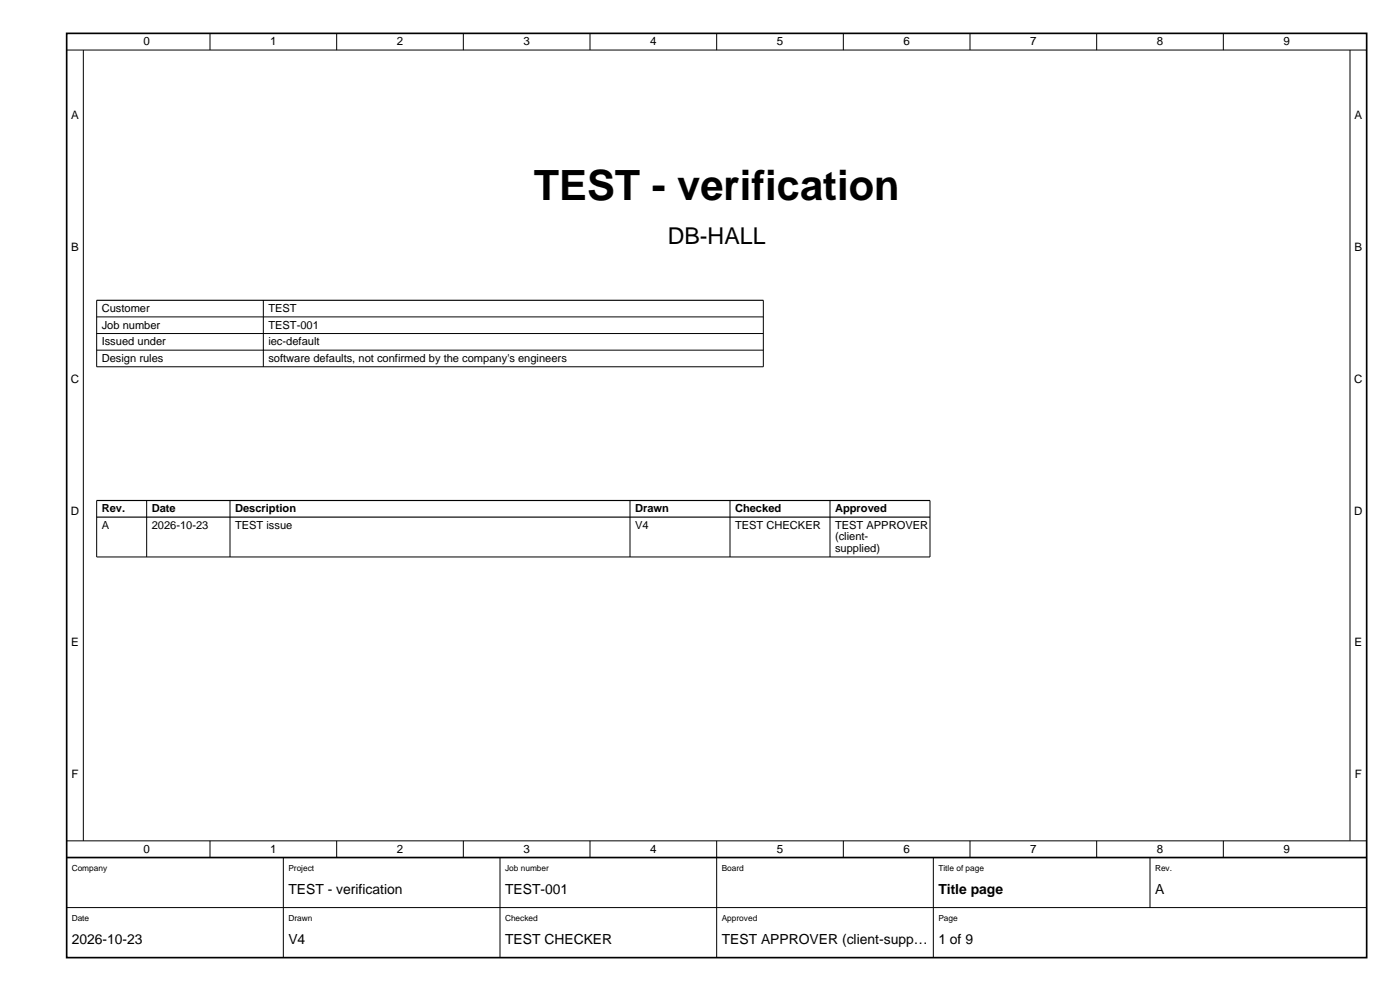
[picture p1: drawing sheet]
<svg xmlns="http://www.w3.org/2000/svg" width="420mm" height="297mm" viewBox="0 0 420 297" stroke-linecap="round" stroke-linejoin="round" font-family="sans-serif">
<defs><g id="words">
<text font-size="12.5" x="160.1" y="60">TEST - verification</text>
<text font-size="6.9" x="200.3" y="73">DB-HALL</text>
<g font-size="4.2">
<text x="86.5" y="268">TEST - verification</text>
<text x="151.5" y="268">TEST-001</text>
<text x="281.5" y="268">Title page</text>
<text x="346.5" y="268">A</text>
<text x="21.5" y="283">2026-10-23</text>
<text x="86.5" y="283">V4</text>
<text x="151.5" y="283">TEST CHECKER</text>
<text x="216.5" y="283">TEST APPROVER (client-supp…</text>
<text x="281.5" y="283">1 of 9</text>
</g>
<g font-size="3.5">
<text x="43" y="13.6">0</text>
<text x="81" y="13.6">1</text>
<text x="119" y="13.6">2</text>
<text x="157" y="13.6">3</text>
<text x="195" y="13.6">4</text>
<text x="233" y="13.6">5</text>
<text x="271" y="13.6">6</text>
<text x="309" y="13.6">7</text>
<text x="347" y="13.6">8</text>
<text x="385" y="13.6">9</text>
<text x="21.3" y="35.7">A</text>
<text x="406.3" y="35.7">A</text>
<text x="21.3" y="75.2">B</text>
<text x="406.3" y="75.2">B</text>
<text x="21.2" y="114.7">C</text>
<text x="406.2" y="114.7">C</text>
<text x="21.2" y="154.2">D</text>
<text x="406.2" y="154.2">D</text>
<text x="21.3" y="193.7">E</text>
<text x="406.3" y="193.7">E</text>
<text x="21.4" y="233.2">F</text>
<text x="406.4" y="233.2">F</text>
<text x="43" y="255.6">0</text>
<text x="81" y="255.6">1</text>
<text x="119" y="255.6">2</text>
<text x="157" y="255.6">3</text>
<text x="195" y="255.6">4</text>
<text x="233" y="255.6">5</text>
<text x="271" y="255.6">6</text>
<text x="309" y="255.6">7</text>
<text x="347" y="255.6">8</text>
<text x="385" y="255.6">9</text>
</g>
<g font-size="3.3">
<text x="30.5" y="93.5">Customer</text>
<text x="80.5" y="93.5">TEST</text>
<text x="30.5" y="98.5">Job number</text>
<text x="80.5" y="98.5">TEST-001</text>
<text x="30.5" y="103.4">Issued under</text>
<text x="80.5" y="103.4">iec-default</text>
<text x="30.5" y="108.4">Design rules</text>
<text x="80.5" y="108.4">software defaults, not confirmed by the company's engineers</text>
<text x="30.5" y="153.5">Rev.</text>
<text x="45.5" y="153.5">Date</text>
<text x="70.5" y="153.5">Description</text>
<text x="190.5" y="153.5">Drawn</text>
<text x="220.5" y="153.5">Checked</text>
<text x="250.5" y="153.5">Approved</text>
<text x="30.5" y="158.5">A</text>
<text x="45.5" y="158.5">2026-10-23</text>
<text x="70.5" y="158.5">TEST issue</text>
<text x="190.5" y="158.5">V4</text>
<text x="220.5" y="158.5">TEST CHECKER</text>
<text x="250.5" y="158.5">TEST APPROVER</text>
<text x="250.5" y="161.9">(client-</text>
<text x="250.5" y="165.4">supplied)</text>
</g>
<g font-size="2.5">
<text x="21.5" y="261">Company</text>
<text x="86.5" y="261">Project</text>
<text x="151.5" y="261">Job number</text>
<text x="216.5" y="261">Board</text>
<text x="281.5" y="261">Title of page</text>
<text x="346.5" y="261">Rev.</text>
<text x="21.5" y="276">Date</text>
<text x="86.5" y="276">Drawn</text>
<text x="151.5" y="276">Checked</text>
<text x="216.5" y="276">Approved</text>
<text x="281.5" y="276">Page</text>
</g>
</g></defs>
<path d="M29 90h200M29 150h250M29 155h250" fill="none" stroke="#000" stroke-width=".35"/>
<g fill="none" stroke="#000" stroke-width=".3">
<path d="M20 15h390M25 15v237M63 10v5M101 10v5M139 10v5M177 10v5M215 10v5M253 10v5M291 10v5M329 10v5M367 10v5M405 15v237"/>
<path d="M29 95h200M29 100h200M29 90v19.9h200v-19.9M79 90v19.9M29 104.9h200M29 150v16.9h250v-16.9M44 150v16.9M69 150v16.9M189 150v16.9M219 150v16.9M249 150v16.9M20 252h390"/>
<path d="M63 252v5M85 257v30M101 252v5M139 252v5M150 257v30M177 252v5M215 252v35M253 252v5M280 257v30M291 252v5M329 252v5M345 257v15"/>
<path d="M367 252v5M20 272h390"/>
</g>
<path d="M20 10h390v277h-390zM20 257h390" fill="none" stroke="#000" stroke-width=".5"/>
<use href="#words"/>
</svg>
